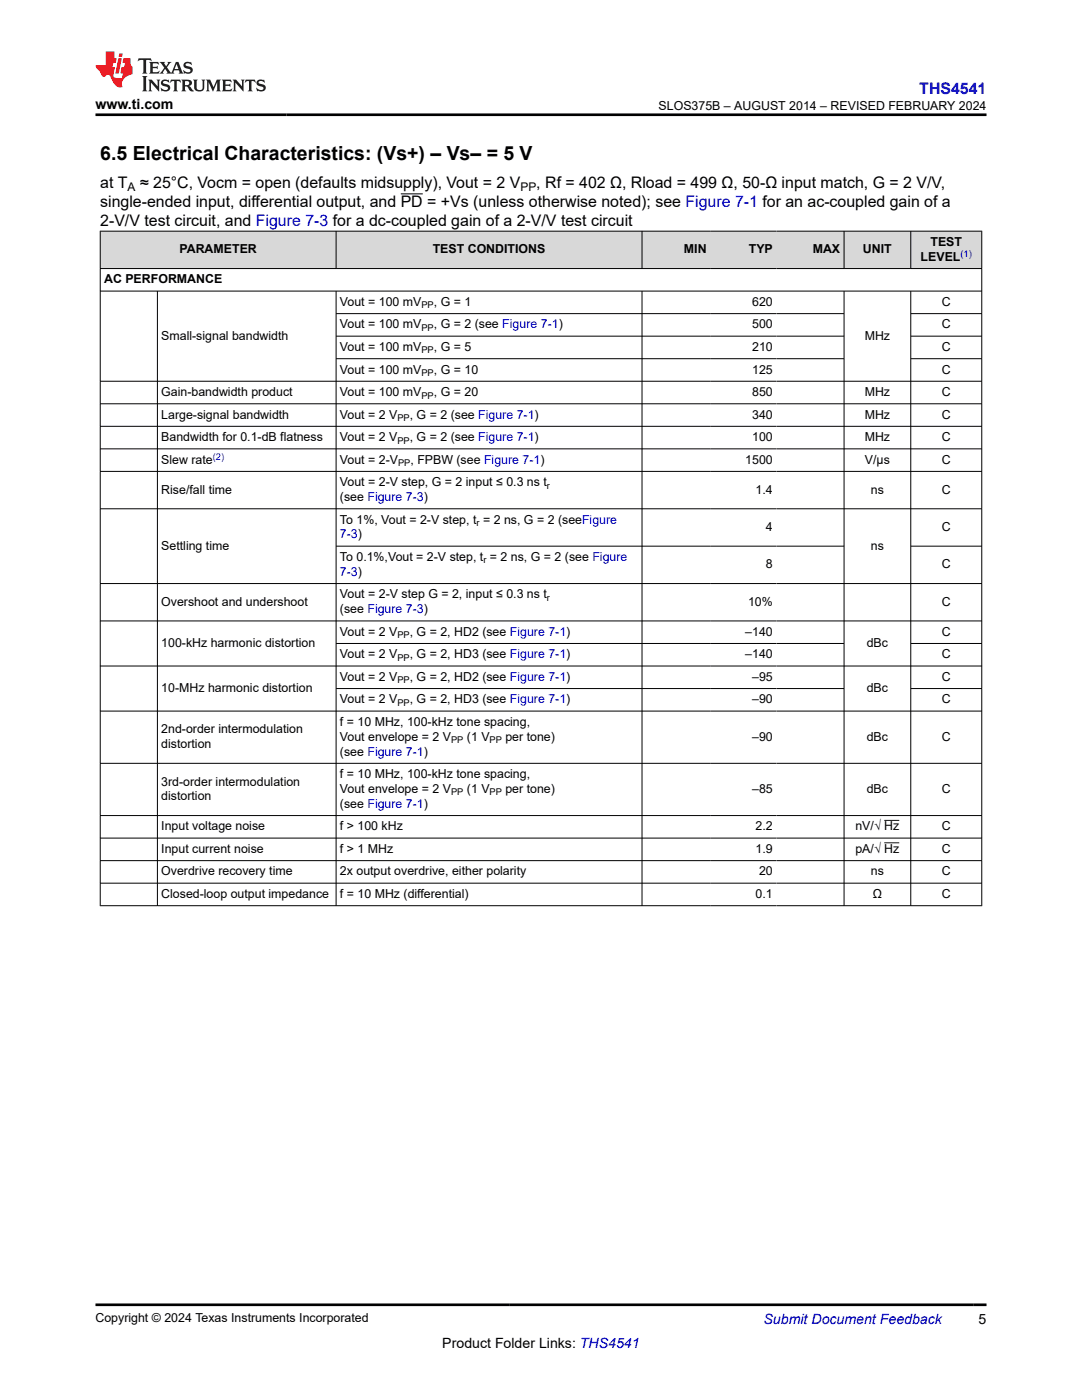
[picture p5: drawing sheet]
<svg xmlns="http://www.w3.org/2000/svg" width="216mm" height="279mm" viewBox="0 0 216 279" stroke-linecap="round" stroke-linejoin="round" font-family="sans-serif">
<defs><g id="words">
<text font-size="3.9" x="20" y="32">6.5 Electrical Characteristics: (Vs+) – Vs– = 5 V</text>
<text font-size="3.2" fill="#00f" x="183.4" y="18.7">THS4541</text>
<g font-size="3.2">
<text x="20" y="37.5">at T</text>
<text x="20" y="41.3">single-ended input, differential output, and PD = +Vs (unless otherwise noted); see Figure 7-1 for an ac-coupled gain of a</text>
<text x="27.9" y="37.5">≈ 25°C, Vocm = open (defaults midsupply), Vout = 2 V</text>
<text x="107" y="37.5">, Rf = 402 Ω, Rload = 499 Ω, 50-Ω input match, G = 2 V/V,</text>
<text x="20" y="45.1">2-V/V test circuit, and Figure 7-3 for a dc-coupled gain of a 2-V/V test circuit</text>
</g>
<g font-size="2.8">
<text x="19" y="21.8">www.ti.com</text>
<text x="88.3" y="269">Product Folder Links: THS4541</text>
<text x="195.3" y="264.2">5</text>
</g>
<text font-size="2.8" fill="#00f" x="152.4" y="264.2">Submit Document Feedback</text>
<g font-size="2.5">
<text x="131.4" y="21.9">SLOS375B – AUGUST 2014 – REVISED FEBRUARY 2024</text>
<text x="35.8" y="50.6">PARAMETER</text>
<text x="86.3" y="50.6">TEST CONDITIONS</text>
<text x="136.5" y="50.6">MIN</text>
<text x="149.4" y="50.6">TYP</text>
<text x="162.2" y="50.6">MAX</text>
<text x="172.2" y="50.6">UNIT</text>
<text x="183.7" y="52.1">LEVEL</text>
<text x="185.7" y="49.1">TEST</text>
<text x="20.8" y="56.6">AC PERFORMANCE</text>
<text x="67.8" y="61.1">Vout = 100 mV</text>
<text x="67.8" y="65.6">Vout = 100 mV</text>
<text x="86.6" y="61.1">, G = 1</text>
<text x="86.6" y="65.6">, G = 2 (see Figure 7-1)</text>
<text x="150.1" y="61.1">620</text>
<text x="150.1" y="65.6">500</text>
<text x="187.9" y="61.1">C</text>
<text x="187.9" y="65.6">C</text>
<text x="32.2" y="67.8">Small-signal bandwidth</text>
<text x="67.8" y="70.1">Vout = 100 mV</text>
<text x="86.6" y="70.1">, G = 5</text>
<text x="150.1" y="70.1">210</text>
<text x="172.5" y="67.8">MHz</text>
<text x="187.9" y="70.1">C</text>
<text x="67.8" y="74.5">Vout = 100 mV</text>
<text x="86.6" y="74.5">, G = 10</text>
<text x="150.1" y="74.5">125</text>
<text x="187.9" y="74.5">C</text>
<text x="32.2" y="79">Gain-bandwidth product</text>
<text x="32.2" y="83.5">Large-signal bandwidth</text>
<text x="67.8" y="79">Vout = 100 mV</text>
<text x="67.8" y="83.5">Vout = 2 V</text>
<text x="81.8" y="83.5">, G = 2 (see Figure 7-1)</text>
<text x="86.6" y="79">, G = 20</text>
<text x="150.1" y="79">850</text>
<text x="150.1" y="83.5">340</text>
<text x="172.5" y="79">MHz</text>
<text x="172.5" y="83.5">MHz</text>
<text x="187.9" y="79">C</text>
<text x="187.9" y="83.5">C</text>
<text x="32.2" y="88">Bandwidth for 0.1-dB flatness</text>
<text x="67.8" y="88">Vout = 2 V</text>
<text x="81.8" y="88">, G = 2 (see Figure 7-1)</text>
<text x="150.1" y="88">100</text>
<text x="172.5" y="88">MHz</text>
<text x="187.9" y="88">C</text>
<text x="32.2" y="92.5">Slew rate</text>
<text x="67.8" y="92.5">Vout = 2-V</text>
<text x="81.9" y="92.5">, FPBW (see Figure 7-1)</text>
<text x="148.7" y="92.5">1500</text>
<text x="172.6" y="92.5">V/µs</text>
<text x="187.9" y="92.5">C</text>
<text x="32.2" y="98.5">Rise/fall time</text>
<text x="67.8" y="97">Vout = 2-V step, G = 2 input ≤ 0.3 ns t</text>
<text x="67.8" y="100">(see Figure 7-3)</text>
<text x="150.8" y="98.5">1.4</text>
<text x="173.8" y="98.5">ns</text>
<text x="187.9" y="98.5">C</text>
<text x="67.8" y="104.5">To 1%, Vout = 2-V step, t = 2 ns, G = 2 (seeFigure</text>
<text x="152.8" y="106">4</text>
<text x="187.9" y="106">C</text>
<text x="32.2" y="109.7">Settling time</text>
<text x="67.8" y="112">To 0.1%,Vout = 2-V step, t = 2 ns, G = 2 (see Figure</text>
<text x="152.8" y="113.4">8</text>
<text x="173.8" y="109.7">ns</text>
<text x="187.9" y="113.4">C</text>
<text x="67.8" y="119.4">Vout = 2-V step G = 2, input ≤ 0.3 ns t</text>
<text x="32.2" y="120.9">Overshoot and undershoot</text>
<text x="67.8" y="122.4">(see Figure 7-3)</text>
<text x="149.3" y="120.9">10%</text>
<text x="187.9" y="120.9">C</text>
<text x="32.2" y="129.1">100-kHz harmonic distortion</text>
<text x="67.8" y="126.9">Vout = 2 V</text>
<text x="67.8" y="131.4">Vout = 2 V</text>
<text x="81.8" y="126.9">, G = 2, HD2 (see Figure 7-1)</text>
<text x="81.8" y="131.4">, G = 2, HD3 (see Figure 7-1)</text>
<text x="148.7" y="126.9">–140</text>
<text x="148.7" y="131.4">–140</text>
<text x="173" y="129.1">dBc</text>
<text x="187.9" y="126.9">C</text>
<text x="187.9" y="131.4">C</text>
<text x="67.8" y="135.9">Vout = 2 V</text>
<text x="81.8" y="135.9">, G = 2, HD2 (see Figure 7-1)</text>
<text x="150.1" y="135.9">–95</text>
<text x="187.9" y="135.9">C</text>
<text x="32.2" y="138.1">10-MHz harmonic distortion</text>
<text x="67.8" y="140.4">Vout = 2 V</text>
<text x="81.8" y="140.4">, G = 2, HD3 (see Figure 7-1)</text>
<text x="150.1" y="140.4">–90</text>
<text x="173" y="138.1">dBc</text>
<text x="187.9" y="140.4">C</text>
<text x="32.2" y="146.4">2nd-order intermodulation</text>
<text x="32.2" y="149.3">distortion</text>
<text x="67.8" y="144.9">f = 10 MHz, 100-kHz tone spacing,</text>
<text x="67.8" y="147.8">Vout envelope = 2 V</text>
<text x="93.2" y="147.8">(1 V</text>
<text x="100.8" y="147.8">per tone)</text>
<text x="150.1" y="147.8">–90</text>
<text x="173" y="147.8">dBc</text>
<text x="187.9" y="147.8">C</text>
<text x="67.8" y="150.8">(see Figure 7-1)</text>
<text x="67.8" y="155.3">f = 10 MHz, 100-kHz tone spacing,</text>
<text x="32.2" y="156.8">3rd-order intermodulation</text>
<text x="32.2" y="159.7">distortion</text>
<text x="67.8" y="158.3">Vout envelope = 2 V</text>
<text x="67.8" y="161.2">(see Figure 7-1)</text>
<text x="93.2" y="158.3">(1 V</text>
<text x="100.8" y="158.3">per tone)</text>
<text x="150.1" y="158.3">–85</text>
<text x="173" y="158.3">dBc</text>
<text x="187.9" y="158.3">C</text>
<text x="32.2" y="165.7">Input voltage noise</text>
<text x="67.8" y="165.7">f &gt; 100 kHz</text>
<text x="150.8" y="165.7">2.2</text>
<text x="170.7" y="165.7">nV/√ Hz</text>
<text x="187.9" y="165.7">C</text>
<text x="32.2" y="170.2">Input current noise</text>
<text x="67.8" y="170.2">f &gt; 1 MHz</text>
<text x="150.8" y="170.2">1.9</text>
<text x="170.7" y="170.2">pA/√ Hz</text>
<text x="187.9" y="170.2">C</text>
<text x="32.2" y="174.7">Overdrive recovery time</text>
<text x="32.2" y="179.2">Closed-loop output impedance</text>
<text x="67.8" y="174.7">2x output overdrive, either polarity</text>
<text x="67.8" y="179.2">f = 10 MHz (differential)</text>
<text x="150.8" y="179.2">0.1</text>
<text x="151.5" y="174.7">20</text>
<text x="173.8" y="174.7">ns</text>
<text x="174.2" y="179.2">Ω</text>
<text x="187.9" y="174.7">C</text>
<text x="187.9" y="179.2">C</text>
<text x="19" y="263.9">Copyright © 2024 Texas Instruments Incorporated</text>
</g>
<g font-size="2.5" fill="#00f">
<text x="67.8" y="107.5">7-3)</text>
<text x="67.8" y="114.9">7-3)</text>
</g>
<g font-size="2.4">
<text x="25.5" y="38.1">A</text>
<text x="103.8" y="38.1">PP</text>
</g>
<g font-size="1.9" fill="#00f">
<text x="191.7" y="51.2">(1)</text>
<text x="42.5" y="91.7">(2)</text>
</g>
<g font-size="1.9">
<text x="84.1" y="61.5">PP</text>
<text x="84.1" y="66">PP</text>
<text x="84.1" y="70.5">PP</text>
<text x="84.1" y="75">PP</text>
<text x="84.1" y="79.5">PP</text>
<text x="79.3" y="84">PP</text>
<text x="79.3" y="88.5">PP</text>
<text x="79.4" y="93">PP</text>
<text x="109.1" y="97.5">r</text>
<text x="95.1" y="105">r</text>
<text x="96.5" y="112.5">r</text>
<text x="109.1" y="119.9">r</text>
<text x="79.3" y="127.4">PP</text>
<text x="79.3" y="131.9">PP</text>
<text x="79.3" y="136.4">PP</text>
<text x="79.3" y="140.9">PP</text>
<text x="90" y="148.3">PP</text>
<text x="97.7" y="148.3">PP</text>
<text x="90" y="158.8">PP</text>
<text x="97.7" y="158.8">PP</text>
</g>
</g></defs>
<g fill="#d8d8d8">
<path d="M20 46.1h175.9v7.5h-175.9z" fill-rule="evenodd"/>
<path d="M20.1 46.2h46.9v7.3h-46.9z" fill-rule="evenodd"/>
<path d="M67.1 46.2h60.9v7.3h-60.9z" fill-rule="evenodd"/>
<path d="M128.2 46.2h13.5v7.3h-13.5z" fill-rule="evenodd"/>
<path d="M141.7 46.2h13.2v7.3h-13.2z" fill-rule="evenodd"/>
<path d="M154.9 46.2h13.5v7.3h-13.5z" fill-rule="evenodd"/>
<path d="M168.5 46.2h13.2v7.3h-13.2z" fill-rule="evenodd"/>
<path d="M181.8 46.2h14v7.3h-14z" fill-rule="evenodd"/>
</g>
<g fill="none" stroke="#000" stroke-width=".2">
<path d="M80 38.7h4.4M19.9 46.1h176.1M19.9 53.6h176.1M19.9 58.1h176.1M20 46.1v134.7M31.4 58.1v122.7M67.1 46.1v7.6M67.1 58.1v122.7M128.1 46.1v7.6M128.1 58.1v122.7M168.4 46.1v7.6M168.4 58.1v122.7"/>
<path d="M181.7 46.1v7.6M181.7 58.1v122.7M195.9 46.1v134.7M19.9 76.1h176.1M67.1 62.6h101.4M67.1 67.1h101.4M67.1 71.6h101.4M181.7 62.6h14.3M181.7 67.1h14.3M181.7 71.6h14.3M19.9 80.6h176.1M19.9 85.1h176.1"/>
<path d="M19.9 89.6h176.1M19.9 94.1h176.1M19.9 101.5h176.1M67.1 109h101.4M181.7 109h14.3M196 116.5h-176.1M19.9 123.9h176.1M19.9 132.9h176.1M67.1 128.4h101.4M67.1 137.4h101.4M181.7 128.4h14.3M181.7 137.4h14.3"/>
<path d="M19.9 141.9h176.1M19.9 152.3h176.1M19.9 162.8h176.1M19.9 167.3h176.1M19.9 171.8h176.1M19.9 176.3h176.1M176.4 163.7h3.1M176.4 168.2h3.1M19.9 180.8h176.1"/>
</g>
<path d="M27.7 11.6l-.2 .6 .5-.2h.6v.1v2.2l-.2 .4h1l-.2-.4v-2.2v-.1h.5l.5 .2-.1-.6zM29.8 12.4l.2 .3v1.6l-.2 .4h1.9l.1-.6a1.08 1.08 0 0 1-1.3 .2v-.7h.6l.4 .2v-.7l-.4 .2h-.6v-.5l.2-.2a1 1 0 0 1 1 .3l-.1-.5zM31.8 12.4l1 1.1-1 1.2h.9l-.2-.2 .4-.8 .5 .8-.2 .2h1.6l-.2-.2 .1-.5h1l.1 .5-.1 .2h.9l-.2-.4-.8-1.9h-.5l-1 2.1-.8-1.1 .9-1h-.8l.2 .2-.5 .6-.3-.6 .1-.2zM35.2 12.8l.4 1h-.8zM36.8 12.5a.65 .65 0 0 0-.2 .7 .65 .65 0 0 0 .6 .5l.7 .1 .1 .3a.79 .79 0 0 1-.7 .4 .79 .79 0 0 1-.7-.5l.1 .7 .2-.1a.93 .93 0 0 0 1.1 0 .93 .93 0 0 0 .4-.9 1.46 1.46 0 0 0-1.2-.6l-.1-.3a1.09 1.09 0 0 1 1.2 .2l-.2-.6-.1 .1-.6-.2zM28.4 15.2l.2 .4v2.2l-.2 .4h1l-.2-.4v-2.2l.2-.4zM29.6 15.9l.2 .4v1.5l-.2 .4h.8l-.3-.4v-1.3l1.7 1.8v-2l.2-.4h-.8l.2 .2 .1 1.1-1.2-1.3zM32.3 16a.65 .65 0 0 0-.2 .8 .65 .65 0 0 0 .7 .4l.6 .2 .1 .2a.79 .79 0 0 1-.7 .4 .79 .79 0 0 1-.7-.5l.1 .7 .2-.1a.93 .93 0 0 0 1.1 .1 .93 .93 0 0 0 .4-1 1.46 1.46 0 0 0-1.2-.5l-.1-.4a1.09 1.09 0 0 1 1.2 .2l-.2-.6-.1 .1-.6-.1zM34.1 15.9l-.1 .6a.63 .63 0 0 1 .7-.3l.1 1.6-.3 .4h1l-.2-.4v-1.6a.66 .66 0 0 1 .8 .3l-.1-.6zM36.2 15.9l.2 .4v1.5l-.2 .4h.9l-.2-.2v-.7h.5l.1 .2a.79 .79 0 0 0 1.2 .6l-1-.9a.61 .61 0 0 0 .6-.6 .61 .61 0 0 0-.5-.7zM36.9 16.2h.2a.47 .47 0 0 1 .5 .1 .47 .47 0 0 1 .1 .5l-.2 .1-.6 .1zM38.5 15.9l.2 .2a2.27 2.27 0 0 0 .4 2 1.04 1.04 0 0 0 1.7-.7v-1.3l.2-.2h-.8l.2 .4v1.1a.6 .6 0 0 1-.6 .6 .6 .6 0 0 1-.6-.6v-1.1l.3-.4zM41.1 15.9l.2 .4v1.5l-.2 .4h.7l-.2-.4v-1.4l.9 1.9 .8-1.9v1.4l-.2 .4h1l-.3-.4v-1.5l.3-.4h-.8l-.7 1.5-.7-1.5zM44.3 15.9l.2 .4v1.5l-.2 .4h1.9l.1-.6a1.09 1.09 0 0 1-1.3 .2v-.7h.6l.4 .2v-.6l-.4 .2h-.6v-.6l.2-.1a1.01 1.01 0 0 1 1 .3l-.1-.6zM46.4 15.9l.3 .4v1.5l-.3 .4h.8l-.2-.4v-1.3l1.6 1.8v-2l.2-.4h-.7l.2 .2v1.1l-1.2-1.3zM49 15.9l-.1 .6a.63 .63 0 0 1 .8-.3v1.6l-.3 .4h1l-.2-.4v-1.6a.66 .66 0 0 1 .8 .3l-.1-.6zM51.4 16a.65 .65 0 0 0-.2 .8 .65 .65 0 0 0 .6 .4l.6 .2 .2 .2a.79 .79 0 0 1-.8 .4 .79 .79 0 0 1-.6-.5l.1 .7 .2-.1a.93 .93 0 0 0 1 .1 .93 .93 0 0 0 .5-1 1.46 1.46 0 0 0-1.3-.5l-.1-.4a1.09 1.09 0 0 1 1.3 .2l-.2-.6-.2 .1-.5-.1z" fill="#231f20"/>
<path d="M21.1 10.3v2.7h-2.1l.1 .4 .9 1a.95 .95 0 0 0 .9 .9 .59 .59 0 0 1 .6-.4 .59 .59 0 0 1 .5 .3l.4 .8a1.59 1.59 0 0 0 2.1 1.4 1.61 1.61 0 0 1 1-2.3l1-.3-.1-1.5a1.59 1.59 0 0 1-.4-1.7h-1.4l-.2 .9h.5l-.1 .9h-.5l-.2 .9v.3l.4 .1-.2 .9h-.6a.73 .73 0 0 1-1.1-.7l.3-1.5h-.5l.2-.9h.5l.2-.9h-.5v-1.3zM23.6 11.6l-.6 3.1h.7l.6-3.1zM23.8 10.7l-.1 .6h.7l.1-.6z" fill="#ed1c24"/>
<path d="M19 22.9h177.8M19 260.4h177.8" fill="none" stroke="#000" stroke-width=".53"/>
<use href="#words"/>
</svg>
